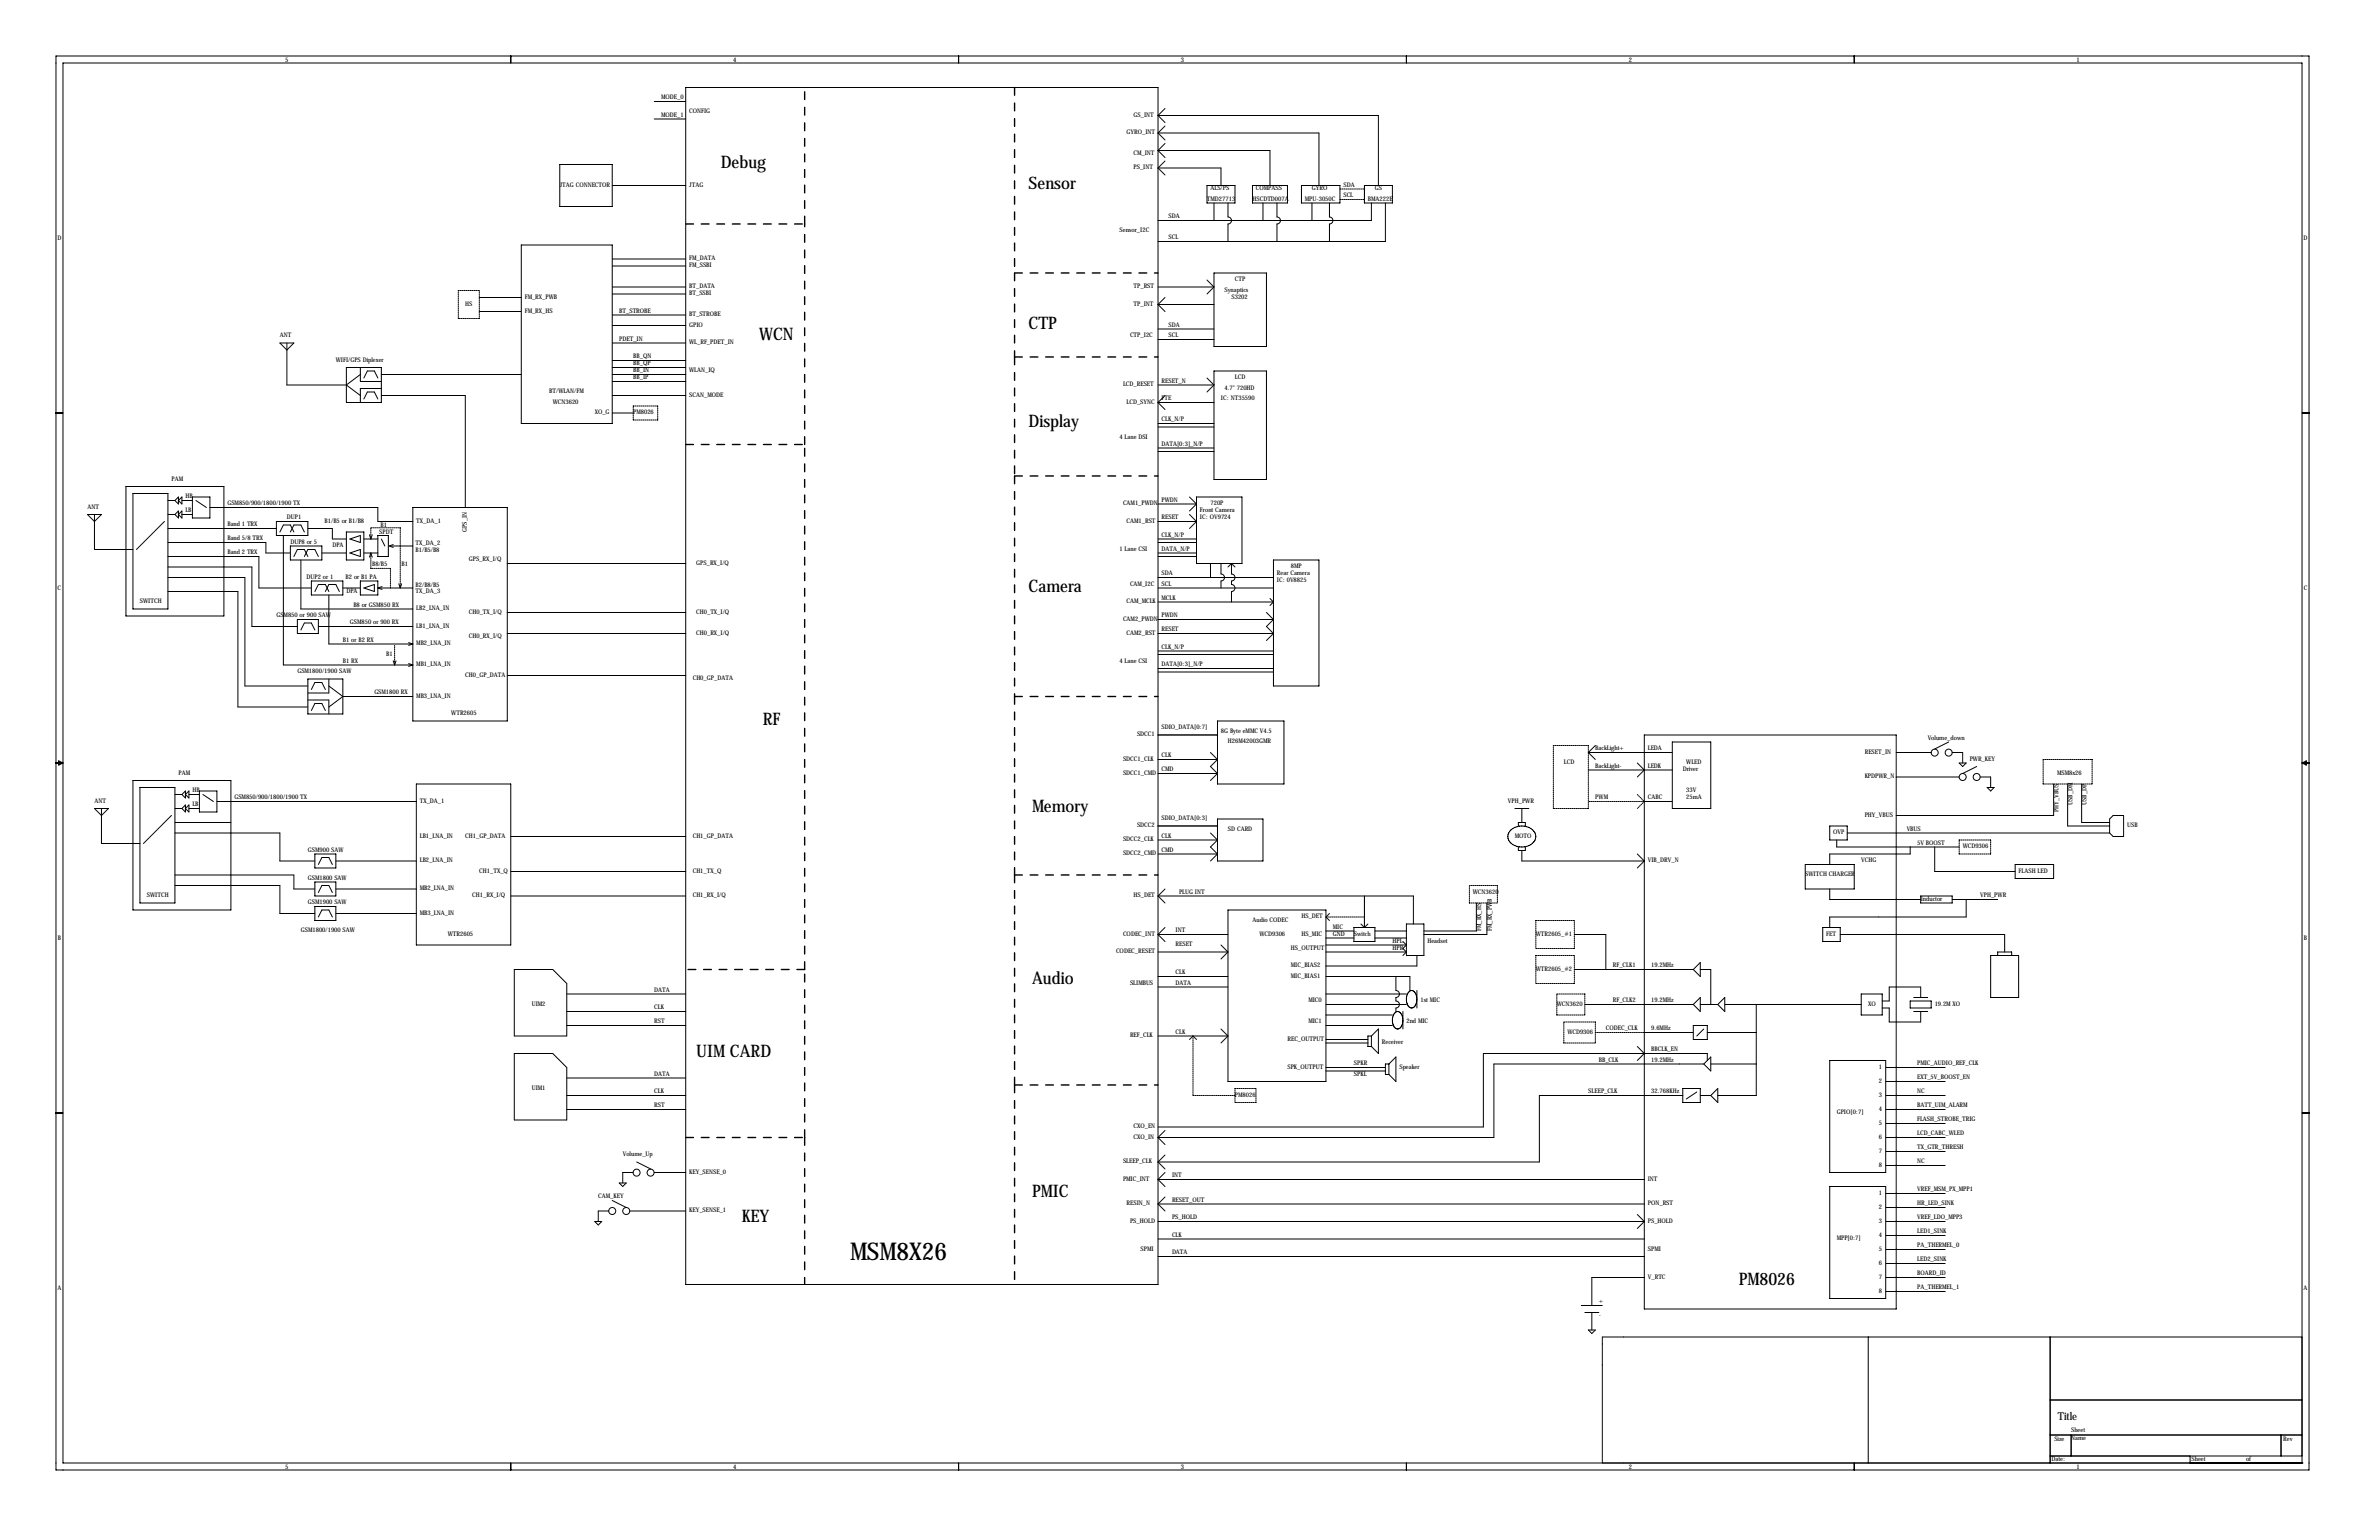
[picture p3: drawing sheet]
<svg xmlns="http://www.w3.org/2000/svg" width="864mm" height="559mm" viewBox="0 0 864 559" stroke-linecap="round" stroke-linejoin="round" font-family="sans-serif">
<defs><g id="words">
<text font-size="8.9" x="308.6" y="457.2">MSM8X26</text>
<g font-size="6.3">
<text x="261.6" y="61">Debug</text>
<text x="373.4" y="68.6">Sensor</text>
<text x="373.4" y="119.4">CTP</text>
<text x="275.6" y="123.2">WCN</text>
<text x="373.4" y="154.9">Display</text>
<text x="373.4" y="214.6">Camera</text>
<text x="276.9" y="262.9">RF</text>
<text x="374.6" y="294.6">Memory</text>
<text x="374.6" y="356.9">Audio</text>
<text x="252.7" y="383.5">UIM CARD</text>
<text x="374.6" y="434.3">PMIC</text>
<text x="269.2" y="443.2">KEY</text>
<text x="631.2" y="466.1">PM8026</text>
</g>
<text font-size="4" x="747" y="515.1">Title</text>
<g font-size="2.3">
<text x="103.5" y="22.4">5</text>
<text x="266.1" y="22.4">4</text>
<text x="428.7" y="22.4">3</text>
<text x="591.2" y="22.4">2</text>
<text x="753.8" y="22.4">1</text>
<text x="240" y="36.1">MODE_0</text>
<text x="250.2" y="41.1">CONFIG</text>
<text x="240" y="42.4">MODE_1</text>
<text x="411.5" y="42.4">GS_INT</text>
<text x="408.9" y="48.8">GYRO_INT</text>
<text x="411.5" y="56.4">CM_INT</text>
<text x="411.5" y="61.5">PS_INT</text>
<text x="203.2" y="67.8">JTAG CONNECTOR</text>
<text x="250.2" y="67.8">JTAG</text>
<text x="439.4" y="69.1">ALS/PS</text>
<text x="455.9" y="69.1">COMPASS</text>
<text x="476.2" y="69.1">GYRO</text>
<text x="487.7" y="67.8">SDA</text>
<text x="487.7" y="71.6">SCL</text>
<text x="499.1" y="69.1">GS</text>
<text x="438.1" y="72.9">TMD27713</text>
<text x="454.7" y="72.9">HSCDTD007A</text>
<text x="473.7" y="72.9">MPU-3050C</text>
<text x="496.6" y="72.9">BMA222E</text>
<text x="424.2" y="79.2">SDA</text>
<text x="20.9" y="87.2">D</text>
<text x="406.4" y="84.3">Sensor_I2C</text>
<text x="424.2" y="86.9">SCL</text>
<text x="836.2" y="87.2">D</text>
<text x="250.2" y="94.5">FM_DATA</text>
<text x="250.2" y="97">FM_SSBI</text>
<text x="250.2" y="107.2">BT_SSBI</text>
<text x="250.2" y="104.6">BT_DATA</text>
<text x="411.5" y="104.6">TP_RST</text>
<text x="444.5" y="105.9">Synaptics</text>
<text x="448.3" y="102.1">CTP</text>
<text x="168.9" y="111">HS</text>
<text x="190.5" y="113.5">FM_RX_HS</text>
<text x="190.5" y="108.5">FM_RX_PWB</text>
<text x="224.8" y="113.5">BT_STROBE</text>
<text x="411.5" y="111">TP_INT</text>
<text x="447" y="108.5">S3202</text>
<text x="250.2" y="118.6">GPIO</text>
<text x="250.2" y="114.8">BT_STROBE</text>
<text x="424.2" y="118.6">SDA</text>
<text x="101.6" y="122.4">ANT</text>
<text x="224.8" y="123.7">PDET_IN</text>
<text x="250.2" y="125">WL_RF_PDET_IN</text>
<text x="410.2" y="122.4">CTP_I2C</text>
<text x="424.2" y="122.4">SCL</text>
<text x="121.9" y="131.3">WIFI/GPS Diplexer</text>
<text x="229.9" y="130">BB_QN</text>
<text x="229.9" y="135.1">BB_IN</text>
<text x="229.9" y="132.6">BB_QP</text>
<text x="229.9" y="137.7">BB_IP</text>
<text x="250.2" y="135.1">WLAN_IQ</text>
<text x="448.3" y="137.7">LCD</text>
<text x="199.4" y="142.7">BT/WLAN/FM</text>
<text x="407.7" y="140.2">LCD_RESET</text>
<text x="421.6" y="138.9">RESET_N</text>
<text x="444.5" y="141.5">4.7&quot; 720HD</text>
<text x="200.7" y="146.6">WCN3620</text>
<text x="250.2" y="144">SCAN_MODE</text>
<text x="408.9" y="146.6">LCD_SYNC</text>
<text x="421.6" y="145.3">FTE</text>
<text x="443.2" y="145.3">IC: NT35590</text>
<text x="215.9" y="150.4">XO_G</text>
<text x="229.9" y="150.4">PM8026</text>
<text x="421.6" y="152.9">CLK_N/P</text>
<text x="406.4" y="159.3">4 Lane DSI</text>
<text x="421.6" y="161.8">DATA[0:3]_N/P</text>
<text x="62.2" y="174.5">PAM</text>
<text x="31.7" y="184.7">ANT</text>
<text x="67.3" y="185.9">LB</text>
<text x="67.3" y="180.8">HB</text>
<text x="82.5" y="183.4">GSM850/900/1800/1900 TX</text>
<text x="407.7" y="183.4">CAM1_PWDN</text>
<text x="421.6" y="182.1">PWDN</text>
<text x="435.6" y="185.9">Front Camera</text>
<text x="439.4" y="183.4">720P</text>
<text x="82.5" y="191">Band 1 TRX</text>
<text x="104.1" y="188.5">DUP1</text>
<text x="117.9" y="189.7">B1/B5 or B1/B8</text>
<text x="138.2" y="191.3">B1</text>
<text x="151.1" y="189.7">TX_DA_1</text>
<text x="408.9" y="189.7">CAM1_RST</text>
<text x="421.6" y="188.5">RESET</text>
<text x="435.6" y="188.5">IC: OV9724</text>
<text x="82.5" y="196.1">Band 5/8 TRX</text>
<text x="105.4" y="197.4">DUP8 or 5</text>
<text x="137.7" y="193.8">SPDT</text>
<text x="150.9" y="197.9">TX_DA_2</text>
<text x="169.4" y="193" transform="rotate(-90 169.4 193)">GPS_IN</text>
<text x="421.6" y="194.8">CLK_N/P</text>
<text x="82.5" y="201.2">Band 2 TRX</text>
<text x="120.6" y="198.6">DPA</text>
<text x="150.9" y="200.4">B1/B5/B8</text>
<text x="170.2" y="203.7">GPS_RX_I/Q</text>
<text x="406.4" y="199.9">1 Lane CSI</text>
<text x="421.6" y="199.9">DATA_N/P</text>
<text x="135.1" y="205.5">B8/B5</text>
<text x="145.8" y="205.5">B1</text>
<text x="252.7" y="205">GPS_RX_I/Q</text>
<text x="421.6" y="208.8">SDA</text>
<text x="463.5" y="208.8">Rear Camera</text>
<text x="468.6" y="206.2">8MP</text>
<text x="20.9" y="214.2">C</text>
<text x="111.3" y="210.1">DUP2 or 1</text>
<text x="125.5" y="210.1">B2 or B1 PA</text>
<text x="125.7" y="215.1">DPA</text>
<text x="150.9" y="215.1">TX_DA_3</text>
<text x="150.9" y="213.1">B2/B8/B5</text>
<text x="410.2" y="212.6">CAM_I2C</text>
<text x="421.6" y="212.6">SCL</text>
<text x="463.5" y="211.3">IC: 0V8825</text>
<text x="836.3" y="214.2">C</text>
<text x="50.8" y="218.9">SWITCH</text>
<text x="128.3" y="220.2">B8 or GSM850 RX</text>
<text x="151.1" y="221.5">LB2_LNA_IN</text>
<text x="408.9" y="218.9">CAM_MCLK</text>
<text x="421.6" y="217.7">MCLK</text>
<text x="100.3" y="224">GSM850 or 900 SAW</text>
<text x="127" y="226.6">GSM850 or 900 RX</text>
<text x="151.1" y="227.8">LB1_LNA_IN</text>
<text x="170.2" y="222.8">CH0_TX_I/Q</text>
<text x="252.7" y="222.8">CH0_TX_I/Q</text>
<text x="407.7" y="225.3">CAM2_PWDN</text>
<text x="421.6" y="224">PWDN</text>
<text x="124.5" y="232.9">B1 or B2 RX</text>
<text x="170.2" y="231.6">CH0_RX_I/Q</text>
<text x="252.7" y="230.4">CH0_RX_I/Q</text>
<text x="408.9" y="230.4">CAM2_RST</text>
<text x="421.6" y="229.1">RESET</text>
<text x="140.2" y="238">B1</text>
<text x="151.1" y="234.2">MB2_LNA_IN</text>
<text x="421.6" y="235.5">CLK_N/P</text>
<text x="107.9" y="244.3">GSM1800/1900 SAW</text>
<text x="124.5" y="240.5">B1 RX</text>
<text x="151.1" y="241.8">MB1_LNA_IN</text>
<text x="168.9" y="245.6">CH0_GP_DATA</text>
<text x="406.4" y="240.5">4 Lane CSI</text>
<text x="421.6" y="241.8">DATA[0:3]_N/P</text>
<text x="135.9" y="252">GSM1800 RX</text>
<text x="251.5" y="246.9">CH0_GP_DATA</text>
<text x="151.1" y="253.2">MB3_LNA_IN</text>
<text x="163.8" y="259.6">WTR2605</text>
<text x="412.7" y="267.2">SDCC1</text>
<text x="421.6" y="264.7">SDIO_DATA[0:7]</text>
<text x="443.2" y="265.9">8G Byte eMMC V4.5</text>
<text x="445.8" y="269.7">H26M42003GMR</text>
<text x="699.8" y="268.5">Volume_down</text>
<text x="421.6" y="274.8">CLK</text>
<text x="579.1" y="272.3">BackLight+</text>
<text x="598.2" y="272.3">LEDA</text>
<text x="676.9" y="273.6">RESET_IN</text>
<text x="64.8" y="281.2">PAM</text>
<text x="407.7" y="281.2">SDCC1_CMD</text>
<text x="407.7" y="276.1">SDCC1_CLK</text>
<text x="421.6" y="279.9">CMD</text>
<text x="567.7" y="277.4">LCD</text>
<text x="579.1" y="278.6">BackLight-</text>
<text x="598.2" y="278.6">LEDK</text>
<text x="610.9" y="279.9">Driver</text>
<text x="612.1" y="277.4">WLED</text>
<text x="715" y="276.1">PWR_KEY</text>
<text x="746.8" y="281.2">MSM8x26</text>
<text x="69.8" y="287.5">HB</text>
<text x="612.1" y="287.5">33V</text>
<text x="676.9" y="282.4">KPDPWR_N</text>
<text x="34.3" y="291.3">ANT</text>
<text x="69.8" y="292.6">LB</text>
<text x="85.1" y="290.1">GSM850/900/1800/1900 TX</text>
<text x="152.4" y="291.3">TX_DA_1</text>
<text x="547.4" y="291.3">VPH_PWR</text>
<text x="579.1" y="290.1">PWM</text>
<text x="598.2" y="290.1">CABC</text>
<text x="612.1" y="290.1">25mA</text>
<text x="752.3" y="292.1" transform="rotate(-90 752.3 292.1)">USB_DM</text>
<text x="757.4" y="292.1" transform="rotate(-90 757.4 292.1)">USB_DP</text>
<text x="421.6" y="297.7">SDIO_DATA[0:3]</text>
<text x="676.9" y="296.4">PHY_VBUS</text>
<text x="747.3" y="294.6" transform="rotate(-90 747.3 294.6)">PHY_VBUS</text>
<text x="152.4" y="304">LB1_LNA_IN</text>
<text x="168.9" y="304">CH1_GP_DATA</text>
<text x="251.5" y="304">CH1_GP_DATA</text>
<text x="407.7" y="305.3">SDCC2_CLK</text>
<text x="412.7" y="300.2">SDCC2</text>
<text x="421.6" y="304">CLK</text>
<text x="445.8" y="301.5">SD CARD</text>
<text x="549.9" y="304">MOTO</text>
<text x="665.5" y="302.8">OVP</text>
<text x="692.1" y="301.5">VBUS</text>
<text x="772.2" y="300.2">USB</text>
<text x="111.8" y="309.1">GSM900 SAW</text>
<text x="407.7" y="310.4">SDCC2_CMD</text>
<text x="421.6" y="309.1">CMD</text>
<text x="696" y="306.6">5V BOOST</text>
<text x="712.5" y="307.8">WCD9306</text>
<text x="152.4" y="312.9">LB2_LNA_IN</text>
<text x="174" y="316.7">CH1_TX_Q</text>
<text x="251.5" y="316.7">CH1_TX_Q</text>
<text x="598.2" y="312.9">VIB_DRV_N</text>
<text x="675.6" y="312.9">VCHG</text>
<text x="732.8" y="316.7">FLASH LED</text>
<text x="111.8" y="319.3">GSM1800 SAW</text>
<text x="152.4" y="323.1">MB2_LNA_IN</text>
<text x="655.3" y="318">SWITCH CHARGER</text>
<text x="53.3" y="325.6">SWITCH</text>
<text x="111.8" y="328.2">GSM1900 SAW</text>
<text x="171.4" y="325.6">CH1_RX_I/Q</text>
<text x="251.5" y="325.6">CH1_RX_I/Q</text>
<text x="411.5" y="325.6">HS_DET</text>
<text x="428" y="324.4">PLUG INT</text>
<text x="534.7" y="324.4">WCN3620</text>
<text x="697.2" y="326.9">Inductor</text>
<text x="718.8" y="325.6">VPH_PWR</text>
<text x="152.4" y="332">MB3_LNA_IN</text>
<text x="454.7" y="334.5">Audio CODEC</text>
<text x="472.4" y="333.2">HS_DET</text>
<text x="21" y="341.2">B</text>
<text x="109.2" y="338.3">GSM1800/1900 SAW</text>
<text x="162.6" y="339.6">WTR2605</text>
<text x="407.7" y="339.6">CODEC_INT</text>
<text x="426.7" y="338.3">INT</text>
<text x="457.2" y="339.6">WCD9306</text>
<text x="472.4" y="339.6">HS_MIC</text>
<text x="483.9" y="337.1">MIC</text>
<text x="483.9" y="339.6">GND</text>
<text x="491.5" y="339.6">Switch</text>
<text x="537.7" y="337.8" transform="rotate(-90 537.7 337.8)">FM_RX_HS</text>
<text x="541.5" y="337.8" transform="rotate(-90 541.5 337.8)">FM_RX_PWB</text>
<text x="557.5" y="339.6">WTR2605_#1</text>
<text x="662.9" y="339.6">FET</text>
<text x="836.3" y="341.2">B</text>
<text x="405.1" y="345.9">CODEC_RESET</text>
<text x="426.7" y="343.4">RESET</text>
<text x="468.6" y="344.7">HS_OUTPUT</text>
<text x="505.5" y="344.7">HPR</text>
<text x="505.5" y="342.1">HPL</text>
<text x="518.2" y="342.1">Headset</text>
<text x="426.7" y="353.6">CLK</text>
<text x="468.6" y="351">MIC_BIAS2</text>
<text x="557.5" y="352.3">WTR2605_#2</text>
<text x="585.5" y="351">RF_CLK1</text>
<text x="599.4" y="351">19.2MHz</text>
<text x="237.5" y="359.9">DATA</text>
<text x="410.2" y="357.4">SLIMBUS</text>
<text x="426.7" y="357.4">DATA</text>
<text x="468.6" y="354.8">MIC_BIAS1</text>
<text x="193" y="365">UIM2</text>
<text x="475" y="363.7">MIC0</text>
<text x="515.6" y="363.7">1st MIC</text>
<text x="565.1" y="365">WCN3620</text>
<text x="585.5" y="363.7">RF_CLK2</text>
<text x="599.4" y="363.7">19.2MHz</text>
<text x="678.2" y="365">XO</text>
<text x="702.3" y="365">19.2M XO</text>
<text x="237.5" y="366.3">CLK</text>
<text x="237.5" y="371.3">RST</text>
<text x="475" y="371.3">MIC1</text>
<text x="510.5" y="371.3">2nd MIC</text>
<text x="410.2" y="376.4">REF_CLK</text>
<text x="426.7" y="375.2">CLK</text>
<text x="467.4" y="377.7">REC_OUTPUT</text>
<text x="569" y="375.2">WCD9306</text>
<text x="582.9" y="373.9">CODEC_CLK</text>
<text x="599.4" y="373.9">9.6MHz</text>
<text x="501.6" y="379">Receiver</text>
<text x="599.4" y="381.5">BBCLK_EN</text>
<text x="467.4" y="387.9">SPK_OUTPUT</text>
<text x="491.5" y="386.6">SPKR</text>
<text x="508" y="387.9">Speaker</text>
<text x="580.4" y="385.3">BB_CLK</text>
<text x="599.4" y="385.3">19.2MHz</text>
<text x="682" y="387.9">1</text>
<text x="696" y="386.6">PMIC_AUDIO_REF_CLK</text>
<text x="193" y="395.5">UIM1</text>
<text x="237.5" y="390.4">DATA</text>
<text x="491.5" y="390.4">SPKL</text>
<text x="682" y="392.9">2</text>
<text x="696" y="391.7">EXT_5V_BOOST_EN</text>
<text x="237.5" y="396.7">CLK</text>
<text x="237.5" y="401.8">RST</text>
<text x="448.3" y="398">PM8026</text>
<text x="576.6" y="396.7">SLEEP_CLK</text>
<text x="599.4" y="396.7">32.768KHz</text>
<text x="682" y="398">3</text>
<text x="696" y="396.7">NC</text>
<text x="696" y="401.8">BATT_UIM_ALARM</text>
<text x="666.7" y="404.4">GPIO[0:7]</text>
<text x="682" y="403.1">4</text>
<text x="696" y="406.9">FLASH_STROBE_TRIG</text>
<text x="411.5" y="413.3">CXO_IN</text>
<text x="411.5" y="409.4">CXO_EN</text>
<text x="682" y="408.2">5</text>
<text x="682" y="413.3">6</text>
<text x="696" y="412">LCD_CABC_WLED</text>
<text x="226.1" y="419.6">Volume_Up</text>
<text x="682" y="418.3">7</text>
<text x="696" y="417.1">TX_GTR_THRESH</text>
<text x="250.2" y="426">KEY_SENSE_0</text>
<text x="407.7" y="422.1">SLEEP_CLK</text>
<text x="682" y="423.4">8</text>
<text x="696" y="422.1">NC</text>
<text x="407.7" y="428.5">PMIC_INT</text>
<text x="425.4" y="427.2">INT</text>
<text x="598.2" y="428.5">INT</text>
<text x="217.2" y="434.8">CAM_KEY</text>
<text x="408.9" y="437.4">RESIN_N</text>
<text x="425.4" y="436.1">RESET_OUT</text>
<text x="598.2" y="437.4">PON_RST</text>
<text x="682" y="433.6">1</text>
<text x="696" y="432.3">VREF_MSM_PX_MPP1</text>
<text x="696" y="437.4">HR_LED_SINK</text>
<text x="250.2" y="439.9">KEY_SENSE_1</text>
<text x="410.2" y="443.7">PS_HOLD</text>
<text x="425.4" y="442.5">PS_HOLD</text>
<text x="598.2" y="443.7">PS_HOLD</text>
<text x="682" y="438.7">2</text>
<text x="682" y="443.7">3</text>
<text x="696" y="442.5">VREF_LDO_MPP3</text>
<text x="425.4" y="448.8">CLK</text>
<text x="682" y="448.8">4</text>
<text x="696" y="447.5">LED1_SINK</text>
<text x="414" y="453.9">SPMI</text>
<text x="425.4" y="455.2">DATA</text>
<text x="598.2" y="453.9">SPMI</text>
<text x="666.7" y="450.1">MPP[0:7]</text>
<text x="682" y="453.9">5</text>
<text x="696" y="452.6">PA_THERMEL_0</text>
<text x="682" y="459">6</text>
<text x="696" y="457.7">LED2_SINK</text>
<text x="598.2" y="464.1">V_RTC</text>
<text x="682" y="464.1">7</text>
<text x="696" y="467.9">PA_THERMEL_1</text>
<text x="696" y="462.8">BOARD_ID</text>
<text x="20.9" y="468.2">A</text>
<text x="580.4" y="472.9">+</text>
<text x="682" y="469.1">8</text>
<text x="836.2" y="468.2">A</text>
<text x="580.4" y="478">-</text>
<text x="751.8" y="519.6">Sheet</text>
<text x="745.7" y="522.7">Size</text>
<text x="751.8" y="522.5">Name</text>
<text x="828.8" y="523">Rev</text>
<text x="103.5" y="532.9">5</text>
<text x="266.1" y="532.9">4</text>
<text x="428.7" y="532.9">3</text>
<text x="591.2" y="532.9">2</text>
<text x="744.7" y="530.1">Date:</text>
<text x="753.8" y="532.9">1</text>
<text x="795.5" y="530.1">Sheet</text>
<text x="815.3" y="530.1">of</text>
</g>
</g></defs>
<g fill="none" stroke="#000" stroke-width=".36">
<path d="M20.3 20.3h817.9v513.1h-817.9zM22.9 22.9h812.8v508h-812.8zM185.4 20.3v2.6M237.5 36.8h11.4M248.9 31.8h171.5v434.3h-171.5zM348 20.3v2.6M422.9 39.4l-2.5 2.5M510.5 20.3v2.6M673.1 20.3v2.6M203.2 59.7h19v15.2h-19zM237.5 43.2h11.4M420.4 48.3h58.4v19"/>
<path d="M420.4 41.9h80v25.4M420.4 54.6h40.6v12.7M420.4 41.9l2.5 2.6M420.4 48.3l2.5 2.5M420.4 54.6l2.5 2.5M422.9 52.1l-2.5 2.5M422.9 58.4l-2.5 2.6M422.9 45.7l-2.5 2.6M222.2 67.3h26.7M420.4 61h22.8v6.3M420.4 61l2.5 2.5M438.1 67.3h10.2v6.4h-10.2z"/>
<path d="M440.7 73.7v6.3M445.8 73.7v5a1.27 1.27 0 0 1 1.2 1.3 1.27 1.27 0 0 1-1.2 1.3v6.3M454.7 67.3h12.7v6.4h-12.7zM458.5 73.7v6.3M463.5 73.7v5a1.27 1.27 0 0 1 1.3 1.3 1.27 1.27 0 0 1-1.3 1.3v6.3M472.4 67.3h14v6.4h-14zM476.2 73.7v6.3M482.6 73.7v5a1.27 1.27 0 0 1 1.3 1.3 1.27 1.27 0 0 1-1.3 1.3v6.3M495.3 67.3h10.2v6.4h-10.2zM497.8 73.7v6.3h-77.4M502.9 73.7v13.9h-82.5M189.2 88.9h33v64.8h-33z"/>
<path d="M222.2 94h26.7M222.2 96.5h26.7M440.7 99.1h19v26.6h-19zM174 107.9h15.2M174 113h15.2M222.2 114.3h26.7M222.2 118.1h26.7M222.2 106.7h26.7M222.2 104.1h26.7M420.4 104.1h20.3M420.4 110.5h20.3M420.4 119.4h20.3"/>
<path d="M420.4 110.5l2.5 2.5M422.9 107.9l-2.5 2.6M438.1 101.6l2.6 2.5M440.7 104.1l-2.6 2.6M101.6 124.5h5.1l-2.6 2.5zM104.1 124.5v15.2h21.6M125.7 133.3h12.7v12.8h-12.7zM125.7 139.7l5.1 3.8M130.8 133.3v5.1h7.6M130.8 135.9l-5.1 3.8M132.1 137.2l1.2-2.6h2.6l1.3 2.6M138.4 135.9h50.8"/>
<path d="M222.2 133.3h26.7M222.2 130.8h26.7M222.2 135.9h26.7M222.2 124.5h26.7M222.2 138.4h26.7M420.4 139.7h20.3M420.4 123.2h20.3M438.1 137.2l2.6 2.5M440.7 134.6h19v39.4h-19zM440.7 139.7l-2.6 2.5M20.3 149.9h2.6M132.1 144.8l1.2-2.6h2.6l1.3 2.6"/>
<path d="M138.4 143.5h30.5v40.6M138.4 141h-7.6v5.1M222.2 143.5h26.7M222.2 149.9h7.7M420.4 153.7h20.3M420.4 146.1h20.3M420.4 154.9h20.3M420.4 146.1l2.5 2.5M422.9 143.5l-2.5 2.6M835.7 149.9h2.5M45.7 176.5h35.6v47h-35.6zM48.3 179.1h12.7v41.9h-12.7z"/>
<path d="M420.4 163.8h20.3M420.4 162.6h20.3M31.7 186.7h5.1l-2.5 2.5zM34.3 186.7v12.7h14M59.7 189.2l-10.2 10.2M61 191.8h39.3M61 196.8h35.5v3.9h8.9M61 186.7h2.5M61 181.6h2.5M63.5 186.7l1.3-1.3v2.6zM64.8 186.7l1.2-1.3v2.6zM64.8 180.3v2.6l-1.3-1.3z"/>
<path d="M66 186.7h3.8M66 181.6h3.8M66 180.3v2.6l-1.2-1.3zM69.8 180.3h6.4v7.7h-6.4zM71.1 181.6l3.8 2.5M76.2 184.1h61v5.1h12.7M100.3 189.2h11.5v5.1h-11.5zM101.6 193l1.3-2.5h2.5l1.3 2.5M102.9 194.3v47h47M105.4 198.1h11.4v5.1h-11.4zM105.4 193l1.3-2.5h2.5l1.3 2.5M111.8 191.8h8.8v3.8h5.1"/>
<path d="M125.7 193h6.4v10.2h-6.4zM127 195.6l3.8-1.3v2.5zM132.1 195.6h5.1M134.1 194.1l.5 1.5 .5-1.5M137.2 194.3h3.8v7.6h-3.8zM138.4 195.6l1.3 2.5M142.2 198.1h7.7M142.7 197.6l-1.5 .5 1.5 .5M149.9 184.1h34.2v77.5h-34.2zM420.4 195.6h13.9M420.4 182.9h13.9M420.4 189.2h13.9"/>
<path d="M420.4 196.8h13.9M431.8 186.7l2.5 2.5M431.8 180.3l2.5 2.6M434.3 180.3h16.5v24.2h-16.5zM434.3 182.9l-2.5 2.5M434.3 189.2l-2.5 2.6M61 209.6h27.9v39.3h22.9M61 201.9h33v11.5h19M61 205.7h30.4v21.6h16.5M61 214.6h25.4v41.9h25.4M106.7 201.9l1.2-2.5h2.6l1.3 2.5M109.2 203.2v17.8h40.7"/>
<path d="M110.5 201.9l1.3-2.5h2.5l1.3 2.5M113 210.8h11.5v5.1h-11.5zM114.3 214.6l1.3-2.5h2.5l1.3 2.5M116.8 200.7h8.9M118.1 214.6l1.3-2.5h2.5l1.3 2.5M119.4 215.9v17.8h30.5M124.5 213.4h6.3M127 200.7l3.8-1.3v2.5zM130.8 210.8h6.4v5.1h-6.4zM132.1 213.4l3.8-1.3v2.5zM132.1 200.7h5.1M134.1 202.2l.5-1.5 .5 1.5"/>
<path d="M137.2 201.9h.1M137.2 213.4h12.7M137.2 213.4l1.5 .5M138.7 212.9l-1.5 .5M144.8 211.8l.5 1.6 .5-1.6M184.1 204.5h64.8M420.4 213.4h41.9M420.4 201.9h13.9M420.4 200.7h13.9M420.4 209.6h41.9M420.4 218.4h41.9M439.4 204.5v5.1"/>
<path d="M443.2 204.5v3.8a1.27 1.27 0 0 1 1.3 1.3 1.27 1.27 0 0 1-1.3 1.2v2.6M447 204.5v3.8a1.27 1.27 0 0 1 1.3 1.3 1.27 1.27 0 0 1-1.3 1.2v1.3a1.27 1.27 0 0 1 1.3 1.3 1.27 1.27 0 0 1-1.3 1.2v3.8M447 204.5l-1.2 1.2M447 204.5l1.3 1.2M461 217.2l1.3 1.2M462.3 203.2h16.5v45.7h-16.5zM462.3 218.4l-1.3 1.3M107.9 224.8h7.7v5.1h-7.7zM109.2 228.6l1.3-2.5h2.5l1.3 2.5M115.6 227.3h34.3M142.7 239.8l.6 1.5 .5-1.5M148.3 233.2l1.6 .5"/>
<path d="M149.9 233.7l-1.6 .5M184.1 229.9h64.8M184.1 222.2h64.8M420.4 224.8h41.9M420.4 236.2h41.9M420.4 229.9h41.9M420.4 237.5h41.9M459.7 222.2l2.6 2.6M462.3 224.8l-2.6 2.5 2.6 2.6M462.3 229.9l-2.6 2.5M111.8 246.4h12.7v12.7h-12.7zM111.8 254h7.6v5.1"/>
<path d="M113 250.2l1.3-2.6h2.5l1.3 2.6M113 257.8l1.3-2.5h2.5l1.3 2.5M119.4 246.4v5.1h-7.6M119.4 248.9l5.1 3.8M124.5 252.7h25.4M124.5 252.7l-5.1 3.8M148.3 240.8l1.6 .5M149.9 241.3l-1.6 .5M184.1 245.1h64.8M420.4 242.6h41.9M420.4 243.8h41.9M20.3 276.9h2.6"/>
<path d="M21.3 276.1l1.6 .8-1.6 .7zM420.4 275.6h21.6M439.4 273l2.6 2.6M442 261.6h24.1v22.9h-24.1zM442 275.6l-2.6 2.5 2.6 2.6M576.6 273h30.5M576.6 279.4h30.5M576.6 273l2.5 2.6M579.1 270.5l-2.5 2.5M594.4 276.9l2.5 2.5-2.5 2.5M596.9 266.7h91.4v208.3h-91.4zM607.1 269.2h13.9v24.2h-13.9z"/>
<path d="M688.3 273h12.7M707.4 269.2l-5.1 2.6M708.7 273h3.8v3.9M711.2 276.9h2.5l-1.2 1.2zM717.5 278.1l-5 2.6M835.7 276.9h2.5M835.7 276.9l1.5-.8v1.5zM34.3 293.4h5.1l-2.6 2.5zM36.8 293.4v12.7h14M48.3 283.2h35.5v47h-35.5zM50.8 285.8h12.7v41.9h-12.7zM62.2 295.9l-10.1 10.2"/>
<path d="M63.5 293.4h2.5M63.5 298.4h20.3M63.5 288.3h2.5M66 293.4l1.3-1.3v2.5zM67.3 293.4l1.3-1.3v2.5zM67.3 287v2.6l-1.3-1.3zM68.6 293.4h3.8M68.6 287v2.6l-1.3-1.3zM68.6 288.3h3.8M72.4 287h6.3v7.6h-6.3zM73.7 288.3l3.8 2.5M78.7 290.8h72.4"/>
<path d="M151.1 284.5h34.3v58.4h-34.3zM420.4 280.7h21.6M442 297.2h16.5v15.2h-16.5zM442 280.7l-2.6 2.5M549.9 293.4h5.1M551.2 299.7v-1.3h2.5v1.3M552.4 293.4v5M596.9 290.8h10.2M664.2 299.7h6.4v5.1h-6.4zM688.3 281.9h22.9M718.8 281.9h3.8v3.9M721.4 285.8h2.5l-1.3 1.2z"/>
<path d="M745.5 284.5v11.4h-57.2M750.6 284.5v15.2h15.2M755.6 284.5v13.9h10.2M767.1 295.9h3.8v7.6h-3.8l-1.3-1.2v-5.1zM63.5 302.3h38.1v10.1h12.7M63.5 317.5h43.2v5.1h7.6M114.3 309.9h7.6v5.1h-7.6zM115.6 313.7l1.2-2.6h2.6l1.2 2.6M121.9 312.4h29.2M185.4 303.5h63.5M185.4 316.2h63.5M420.4 309.9h21.6"/>
<path d="M420.4 304.8h21.6M439.4 302.3l2.6 2.5M442 304.8l-2.6 2.5 2.6 2.6M442 309.9l-2.6 2.5M548.5 301.1a5.7 5.7 0 0 1 8.9 1.8 4.3 4.3 0 0 1-5 4.4 4.3 4.3 0 0 1-5-4.4zM551.2 307.3v1.3h2.5v-1.3M552.4 308.6v3.8h44.5M594.4 309.9l2.5 2.5M596.9 312.4l-2.5 2.6M655.3 313.7h17.8v8.9h-17.8zM666.7 304.8v2.5h44.5M670.6 302.3h95.2"/>
<path d="M693.4 307.3v2.6h-29.2v3.8M702.3 307.3v8.9h29.2M731.5 313.7h14v5.1h-14zM63.5 321.3h38.1v10.2h12.7M114.3 320h7.6v5.1h-7.6zM114.3 328.9h7.6v5.1h-7.6zM115.6 332.7l1.2-2.5h2.6l1.2 2.5M115.6 323.8l1.2-2.5h2.6l1.2 2.5M121.9 322.6h29.2M121.9 331.5h29.2M185.4 325.1h63.5M420.4 325.1h92.7v10.2"/>
<path d="M420.4 339.1h25.4M420.4 325.1l2.5 2.6M420.4 339.1l2.5 2.5M422.9 322.6l-2.5 2.5M422.9 336.5l-2.5 2.6M445.8 330.2h35.5v62.2h-35.5zM481.3 337.8h10.2M482.6 331.5l-1.3 1.2 1.3 1.3M491.5 336.5h7.6v5.1h-7.6zM494 335.3l1.3 1.2M495.3 325.1v11.4M496.6 335.3l-1.3 1.2"/>
<path d="M499.1 337.8h11.4M510.5 335.3h6.4v11.4h-6.4zM535.9 327.7v10.1h-19M539.8 327.7v11.4h-22.9M571.5 339.1h11.4v12.7M661.7 336.5h6.3v5.1h-6.3zM664.2 322.6v3.8h33M668 339.1h59.7v6.3M697.2 325.1h11.5v2.6h-11.5zM708.7 326.4h16.5M713.7 326.4v6.3h-49.5v3.8M186.7 351.8h14l5 5.1v19h-19z"/>
<path d="M420.4 345.4h25.4M420.4 354.3h25.4M420.4 358.1h25.4M443.2 342.9l2.6 2.5M445.8 345.4l-2.6 2.6M481.3 340.4h10.2M481.3 345.4h29.2M481.3 342.9h29.2M481.3 354.3h30.5v5.1M499.1 340.4h11.4M506.7 354.3v5.1a1.27 1.27 0 0 1 1.3 1.3 1.27 1.27 0 0 1-1.3 1.2v1.3a1.27 1.27 0 0 1 1.3 1.3 1.27 1.27 0 0 1-1.3 1.3v1.2M509.3 341.6l1.2 1.3"/>
<path d="M510.5 342.9l-1.2 1.3 1.2 1.2M510.5 345.4l-1.2 1.3M511.8 359.6a2.07 2.07 0 0 1 2.5 2.5 3 3 0 0 1-1.9 3.7 3.7 3.7 0 0 1-.6-6.2zM514.3 346.7v3.8h-33M514.3 359.4v6.4M571.5 351.8h43.2M617.2 351.8h3.8v12.7M617.2 349.2v5.1l-2.5-2.5zM722.6 346.7h10.2v15.2h-10.2zM725.2 346.7v-1.3h5v1.3M205.7 367h43.2M205.7 360.7h43.2"/>
<path d="M205.7 372.1h43.2M420.4 375.9h25.4M431.8 377.2l1.3-1.3 1.2 1.3M443.2 373.4l2.6 2.5M445.8 375.9l-2.6 2.6M481.3 360.7h29.2M481.3 372.1h24.2M481.3 364.5h29.2M481.3 368.3h24.2M481.3 377.2h15.3M481.3 378.5h15.3M497.8 375.9h-1.2v3.8h1.2"/>
<path d="M497.8 375.9l2.6-2.5v8.9l-2.6-2.6M497.8 375.9v3.8M506.7 367.2a2.07 2.07 0 0 1 2.5 2.5 3 3 0 0 1-1.9 3.7 3.7 3.7 0 0 1-.6-6.2zM509.3 367v6.4M575.3 364.5h39.4M594.4 379.7l2.5 2.6-2.5 2.5M596.9 374.6h17.8M614.7 372.1h5.1v5.1h-5.1zM617.2 364.5h6.4M617.2 361.9v5.1l-2.5-2.5zM618.5 373.4l-2.6 2.5M619.8 374.6h17.7"/>
<path d="M623.6 364.5l2.5-2.6v5.1zM626.1 364.5h49.5M637.5 364.5v33h-13.9M675.6 360.7h7.7v7.6h-7.7zM683.3 365.8h2.5v5h11.4v-3.8M693.4 363.2h7.6v2.6h-7.6zM694.7 367h5.1M694.7 361.9h5.1M697.2 361.9v-3.8h-11.4v5.1h-2.5M186.7 382.3h14l5 5v19.1h-19zM205.7 391.2h43.2M205.7 397.5h43.2"/>
<path d="M481.3 388.6h21.6M481.3 387.3h21.6M504.2 386.1l2.5-2.6v8.9l-2.5-2.5M504.2 386.1h-1.3v3.8h1.3M504.2 386.1v3.8M610.9 397.5h-52.1v24.1h-138.4M610.9 395h6.3v5h-6.3zM615.9 396.2l-3.8 2.6M617.2 397.5h3.8M618.5 386.1h-76.2v26.7h-121.9M618.5 386.1l2.5-2.6v5.1zM619.8 384.8v-2.5h-81.3v26.6h-118.1"/>
<path d="M621 386.1h16.5M623.6 395v5l-2.6-2.5zM664.2 384.8h20.3v40.6h-20.3zM684.5 392.4h21.6M684.5 387.3h21.6M684.5 397.5h21.6M20.3 403.9h2.6M205.7 402.6h43.2M420.4 412.8l2.5 2.5M422.9 419.1l-2.5 2.5M422.9 410.2l-2.5 2.6M684.5 402.6h21.6"/>
<path d="M684.5 412.8h21.6M684.5 407.7h21.6M684.5 417.8h21.6M835.7 403.9h2.5M221 439.4h-3.8v3.8M222.2 435.6l5.1 2.5M224.8 429.3h2.5l-1.2 1.2zM228.6 439.4h20.3M229.9 425.4h-3.8v3.9M231.1 421.6l5.1 2.6M237.5 425.4h11.4M420.4 436.9h176.5"/>
<path d="M420.4 428h176.5M420.4 436.9l2.5 2.5M420.4 428l2.5 2.5M420.4 421.6l2.5 2.6M422.9 434.3l-2.5 2.6M422.9 425.4l-2.5 2.6M664.2 430.5h20.3v40.7h-20.3zM684.5 433.1h21.6M684.5 438.1h21.6M684.5 422.9h21.6M215.9 443.2h2.5l-1.2 1.3zM420.4 443.2h176.5"/>
<path d="M420.4 455.9h176.5M420.4 449.6h176.5M594.4 440.7l2.5 2.5M596.9 443.2l-2.5 2.6M684.5 458.5h21.6M684.5 448.3h21.6M684.5 443.2h21.6M684.5 453.4h21.6M574 473.7h7.7M575.3 476.2h5.1M577.8 476.2v6.4M596.9 463.5h-19.1v10.2"/>
<path d="M684.5 468.6h21.6M684.5 463.5h21.6M576.6 482.6h2.5l-1.3 1.3zM678.2 485.1v45.8M744.2 485.1v45.8M835.7 485.1h-254v45.8M744.2 508h91.5M185.4 530.9v2.5M348 530.9v2.5M510.5 530.9v2.5M673.1 530.9v2.5M744.2 520.7h91.5"/>
<path d="M744.2 528.3h91.5M751.8 520.7v7.6M795 530.9h.1M795 528.3v2.6M828 520.7v7.6M835.7 530.9h.1"/>
<circle cx="702.3" cy="273.1" r="1.27"/>
<circle cx="707.4" cy="273.1" r="1.27"/>
<circle cx="712.5" cy="281.9" r="1.27"/>
<circle cx="717.5" cy="281.9" r="1.27"/>
<circle cx="222.2" cy="439.4" r="1.27"/>
<circle cx="227.3" cy="439.4" r="1.27"/>
<circle cx="231.1" cy="425.5" r="1.27"/>
<circle cx="236.2" cy="425.5" r="1.27"/>
</g>
<g fill="none" stroke="#000" stroke-width=".51" stroke-dasharray="2.8 2.8">
<path d="M368.3 31.8v67.3M248.9 81.3h43.2M292.1 81.3v-49.5M368.3 99.1h52.1M368.3 99.1v30.4M368.3 129.5h52.1M368.3 129.5v43.2M248.9 161.3h43.2M292.1 161.3v-80M368.3 172.7h52.1M368.3 172.7v80M368.3 252.7h52.1"/>
<path d="M368.3 252.7v64.8M368.3 317.5h52.1M368.3 317.5v76.2M292.1 351.8h-43.2M292.1 351.8v-190.5M368.3 393.7h52.1M368.3 393.7v72.4M248.9 412.8h43.2M292.1 412.8v-61M292.1 412.8v53.3"/>
</g>
<g fill="none" stroke="#000" stroke-width=".36" stroke-dasharray=".4 .4">
<path d="M486.4 68.6h8.9M486.4 72.4h8.9M166.4 115.6v-10.2M166.4 105.4h7.6M174 105.4v10.2M174 115.6h-7.6M229.9 152.4v-5.1M229.9 147.3h8.9M238.8 147.3v5.1M238.8 152.4h-8.9M134.6 195.6v-4.1M134.6 191.5h10.7"/>
<path d="M145.3 191.5v6.6M145.3 198.1v15.3M134.6 206.2v-5.5M141.7 213.4v-7.2M141.7 206.2h-7.1M143.3 234.2v7.1M563.9 270.5h12.7M576.6 270.5v22.9M741.7 275.6h17.8M759.5 275.6v8.9M563.9 293.4v-22.9M576.6 293.4h-12.7"/>
<path d="M594.4 288.3l2.5 2.5M596.9 290.8h-20.3M596.9 290.8l-2.5 2.6M741.7 284.5v-8.9M759.5 284.5h-17.8M711.2 309.9v-5.1M711.2 304.8h11.4M722.6 304.8v5.1M722.6 309.9h-11.4M495.3 332.7h-14M533.4 327.7v-6.4M533.4 321.3h10.2"/>
<path d="M543.6 321.3v6.4M543.6 327.7h-10.2M557.5 334h14M571.5 334v10.2M557.5 344.2v-10.2M557.5 356.9v-10.2M557.5 346.7h14M571.5 344.2h-14M571.5 346.7v10.2M571.5 356.9h-14M433.1 375.9v21.6M565.1 368.3v-7.6"/>
<path d="M565.1 360.7h10.2M567.7 378.5v-7.7M567.7 370.8h11.4M575.3 360.7v7.6M575.3 368.3h-10.2M579.1 370.8v7.7M579.1 378.5h-11.4M596.9 374.6h-17.8M433.1 397.5h15.2M448.3 395h7.6M455.9 395v5M448.3 400v-5"/>
<path d="M455.9 400h-7.6"/>
</g>
<path d="M420.4 266.7h21.6M420.4 299.7h21.6" fill="none" stroke="#000" stroke-width=".51"/>
<use href="#words"/>
</svg>
